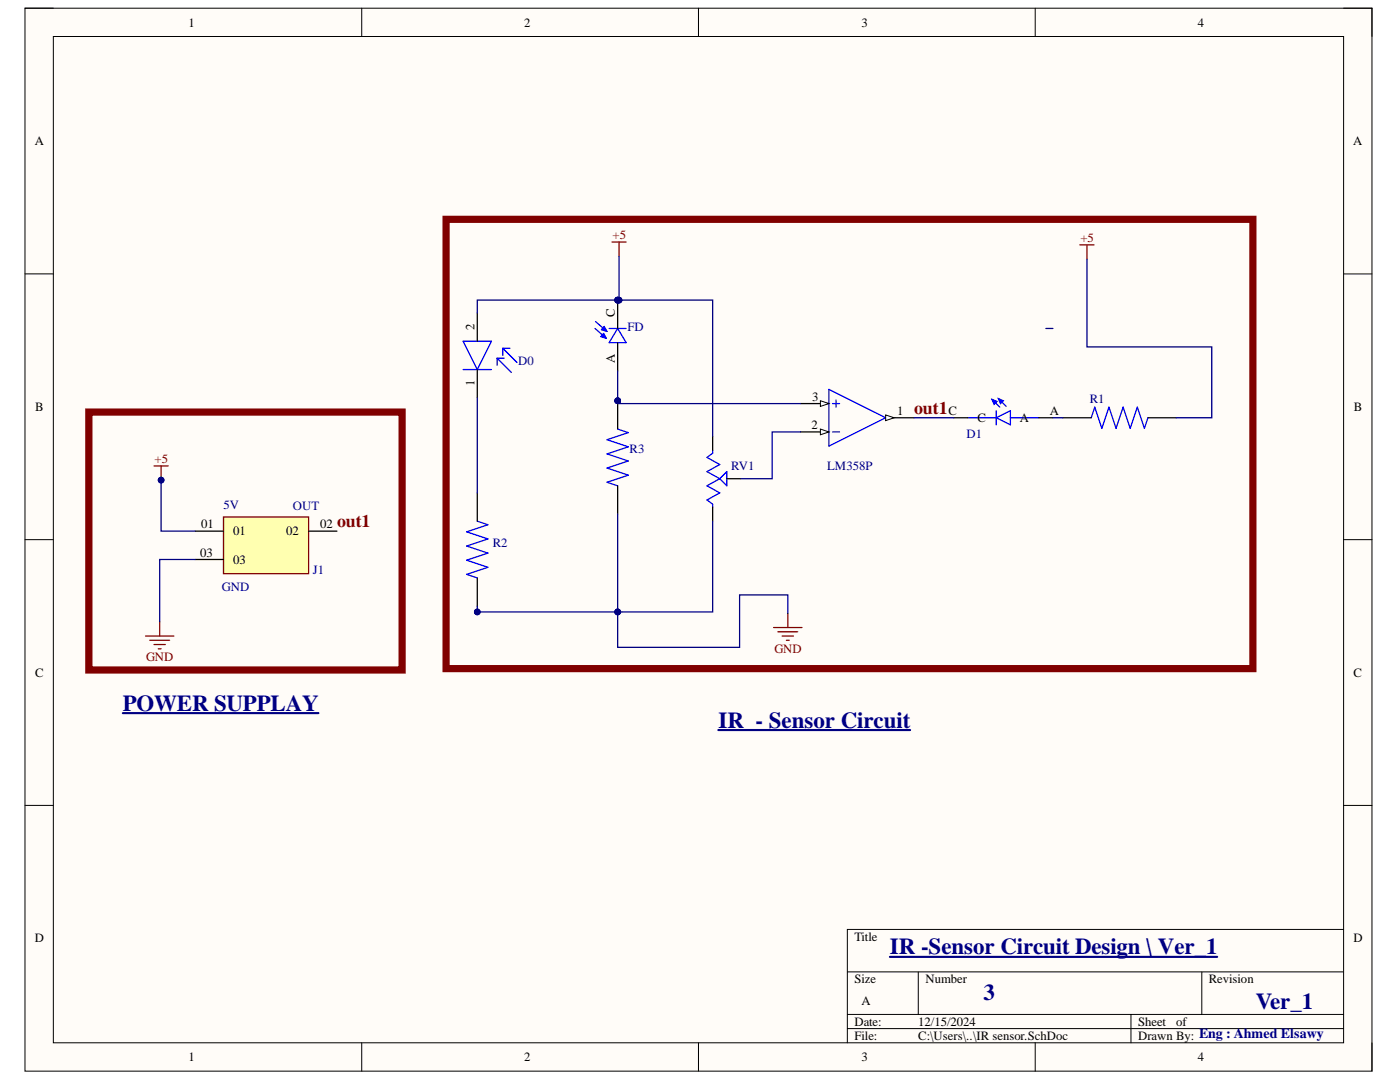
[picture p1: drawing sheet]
<svg xmlns="http://www.w3.org/2000/svg" width="279mm" height="216mm" viewBox="0 0 279 216" stroke-linecap="round" stroke-linejoin="round" font-family="sans-serif">
<defs><g id="words">
<g font-size="4.6" fill="#000080">
<text x="24.5" y="141.8">POWER SUPPLAY</text>
<text x="143.4" y="145.2">IR - Sensor Circuit</text>
<text x="177.6" y="190.4">IR -Sensor Circuit Design \ Ver_1</text>
<text x="196.3" y="199.5">3</text>
<text x="250.6" y="201.4">Ver_1</text>
</g>
<g font-size="3.5" fill="#800000">
<text x="182.4" y="82.6">out1</text>
<text x="67.3" y="105.2">out1</text>
</g>
<g font-size="2.5">
<text x="37.6" y="5.3">1</text>
<text x="104.6" y="5.3">2</text>
<text x="171.9" y="5.3">3</text>
<text x="239" y="5.3">4</text>
<text x="6.9" y="29">A</text>
<text x="270" y="29">A</text>
<text x="94.7" y="65.8" transform="rotate(-90 94.7 65.8)">2</text>
<text x="122.7" y="63.3" transform="rotate(-90 122.7 63.3)">C</text>
<text x="94.7" y="76.9" transform="rotate(-90 94.7 76.9)">1</text>
<text x="122.7" y="72.5" transform="rotate(-90 122.7 72.5)">A</text>
<text x="7" y="82">B</text>
<text x="162.1" y="80">3</text>
<text x="179" y="82.8">1</text>
<text x="189.3" y="82.8">C</text>
<text x="209.5" y="82.8">A</text>
<text x="270.2" y="82">B</text>
<text x="162" y="85.6">2</text>
<text x="195.1" y="84.2">C</text>
<text x="203.5" y="84.2">A</text>
<text x="40.1" y="105.4">01</text>
<text x="46.6" y="106.8">01</text>
<text x="57.1" y="106.8">02</text>
<text x="63.9" y="105.4">02</text>
<text x="40" y="111">03</text>
<text x="46.6" y="112.5">03</text>
<text x="7" y="135">C</text>
<text x="270.1" y="135">C</text>
<text x="6.9" y="188.1">D</text>
<text x="170.5" y="187.7">Title</text>
<text x="270.1" y="188.1">D</text>
<text x="170.5" y="196.2">Size</text>
<text x="184.7" y="196.2">Number</text>
<text x="241.2" y="196.2">Revision</text>
<text x="171.9" y="200.5">A</text>
<text x="170.5" y="204.7">Date:</text>
<text x="170.5" y="207.5">File:</text>
<text x="183.3" y="204.7">12/15/2024</text>
<text x="183.3" y="207.5">C:\Users\..\IR sensor.SchDoc</text>
<text x="227.1" y="204.7">Sheet</text>
<text x="227.1" y="207.5">Drawn By: Eng : Ahmed Elsawy</text>
<text x="234.7" y="204.7">of</text>
<text x="37.6" y="211.8">1</text>
<text x="104.6" y="211.8">2</text>
<text x="171.9" y="211.8">3</text>
<text x="239" y="211.8">4</text>
</g>
<g font-size="2.5" fill="#800000">
<text x="122.3" y="47.7">+5</text>
<text x="215.6" y="48.3">+5</text>
<text x="30.8" y="92.4">+5</text>
<text x="29.2" y="132">GND</text>
<text x="154.5" y="130.3">GND</text>
</g>
<g font-size="2.5" fill="#000080">
<text x="125.2" y="66.1">FD</text>
<text x="103.4" y="72.9">D0</text>
<text x="217.5" y="80.4">R1</text>
<text x="192.9" y="87.3">D1</text>
<text x="125.6" y="90.4">R3</text>
<text x="145.9" y="93.8">RV1</text>
<text x="165.1" y="93.8">LM358P</text>
<text x="44.6" y="101.5">5V</text>
<text x="58.5" y="101.8">OUT</text>
<text x="98.4" y="109.1">R2</text>
<text x="44.3" y="117.9">GND</text>
<text x="62.4" y="114.5">J1</text>
</g>
</g></defs>
<path d="M5 1.6h268.8v212.1h-268.8z" fill-rule="evenodd" fill="#fffcf8"/>
<path d="M5 1.6h268.8v212.1h-268.8z" fill="none" stroke="#000" stroke-width=".2"/>
<path d="M10.6 7.3h257.5v200.8h-257.5z" fill-rule="evenodd" fill="#fffcf8"/>
<g fill="none" stroke="#000" stroke-width=".2">
<path d="M5 1.6h5.6M10.6 7.3h257.5v200.8h-257.5zM72.2 1.6v5.7M139.4 1.6v5.7M206.6 1.6v5.7M268.1 1.6h5.7v5.7M5 54.7h5.6M268.1 54.7h5.7M5 107.7h5.6M268.1 107.7h5.7M5 160.7h5.6M268.1 160.7h5.7"/>
<path d="M169.1 193.9h99M183.3 193.9v8.5M239.8 193.9v8.5M268.1 185.5h-99v22.6M72.2 208.1v5.6M139.4 208.1v5.6M169.1 202.4h99M169.1 205.2h99M206.6 208.1v5.6M225.7 202.4v5.7M273.8 208.1v5.6"/>
</g>
<path d="M165.4 77.7l11.4 5.7-11.4 5.6zM166.8 79.8v1.4M166.1 80.5h1.5M166.1 86.2h1.5" fill="none" stroke="#00f" stroke-width=".25"/>
<path d="M159.8 80.5h5.6" fill="none" stroke="#000" stroke-width=".25"/>
<path d="M163.7 80l1.7 .5-1.7 .6z" fill="#f8fcff"/>
<path d="M163.7 80l1.7 .5-1.7 .6z" fill="none" stroke="#000" stroke-width=".2"/>
<path d="M159.8 86.2h5.6" fill="none" stroke="#000" stroke-width=".25"/>
<path d="M163.7 85.6l1.7 .6-1.7 .6z" fill="#f8fcff"/>
<path d="M163.7 85.6l1.7 .6-1.7 .6z" fill="none" stroke="#000" stroke-width=".2"/>
<path d="M176.8 83.4h5.6" fill="none" stroke="#000" stroke-width=".25"/>
<path d="M176.8 82.8l1.6 .6-1.6 .5z" fill="#f8fcff"/>
<path d="M176.8 82.8l1.6 .6-1.6 .5z" fill="none" stroke="#000" stroke-width=".2"/>
<path d="M44.6 103.2h17v11.3h-17z" fill-rule="evenodd" fill="#ffffb0"/>
<path d="M44.6 103.2h17v11.3h-17z" fill="none" stroke="#800000" stroke-width=".25"/>
<path d="M38.9 106h5.7M38.9 111.6h5.7M61.6 106h5.6" fill="none" stroke="#000" stroke-width=".25"/>
<path d="M198 79.7l1.5 1.5M199.2 79.5l1.6 1.6M193.2 83.4h5.6M198.8 83.4l2.8-1.5v2.9zM198.8 81.9v2.9M201.6 83.4h5.7" fill="none" stroke="#00f" stroke-width=".25"/>
<path d="M199.2 79.5l1 .5-.5 .5z" fill="#00f"/>
<path d="M199.2 79.5l1 .5-.5 .5z" fill="none" stroke="#00f" stroke-width=".25"/>
<path d="M198 79.7l1 .4-.6 .6z" fill="#00f"/>
<path d="M198 79.7l1 .4-.6 .6z" fill="none" stroke="#00f" stroke-width=".25"/>
<path d="M190.3 83.4h2.9M207.3 83.4h2.8" fill="none" stroke="#000" stroke-width=".25"/>
<circle cx="123.3" cy="59.9" r=".57" fill="#000080"/>
<circle cx="123.3" cy="59.9" r=".57" fill="none" stroke="#000080" stroke-width=".2"/>
<path d="M118.7 65.5l2.3 2M118.9 64.2l2.2 1.9M119.9 67.2l.6-.7 .5 1M119.9 67.2l1.1 .3M120 65.8l.6-.7 .5 1M120 65.8l1.1 .3M120.4 66.7l.1 .3M120.5 65.3l.2 .3M120.7 67v.2h-.8M120.9 65.7v.1h-.9M121.6 65.5h3.4M123.3 65.5l1.7 2.9h-3.4z" fill="none" stroke="#00f" stroke-width=".25"/>
<path d="M123.3 59.9v5.6M123.3 68.4v5.6" fill="none" stroke="#000" stroke-width=".25"/>
<circle cx="123.3" cy="59.9" r=".57" fill="#000080"/>
<circle cx="123.3" cy="59.9" r=".57" fill="none" stroke="#000080" stroke-width=".2"/>
<circle cx="123.3" cy="80" r=".56" fill="#000080"/>
<circle cx="123.3" cy="80" r=".56" fill="none" stroke="#000080" stroke-width=".2"/>
<path d="M123.3 85.6l2.1 .7-4.3 1.4 4.3 1.5-4.3 1.4 4.3 1.4-4.3 1.4 4.3 1.4-4.3 1.4 2.2 .7" fill="none" stroke="#00f" stroke-width=".25"/>
<path d="M123.3 80v5.6M123.3 96.9v5.7" fill="none" stroke="#000" stroke-width=".25"/>
<circle cx="123.3" cy="80" r=".56" fill="#000080"/>
<circle cx="123.3" cy="80" r=".56" fill="none" stroke="#000080" stroke-width=".2"/>
<path d="M142.2 89.9v.5l-1.1 .9 2.5 1.4-2.5 1.4 2.5 1.4M143.6 95.5l-2.5 1.4 2.5 1.4-2.5 1.5 1.1 .8v.6M143.6 95.5l1.5-1.4v2.8zM217.8 83.4l.7-2.2 1.4 4.3 1.4-4.3 1.4 4.3 1.4-4.3 1.5 4.3 1.4-4.3 1.4 4.3 .7-2.1M95.3 104l2.1 .7-4.3 1.4 4.3 1.4-4.3 1.5 4.3 1.4-4.3 1.4 4.3 1.4-4.3 1.4 2.2 .7" fill="none" stroke="#00f" stroke-width=".25"/>
<path d="M95.3 98.3v5.7M142.2 87v2.9M145.1 95.5h2.8M212.1 83.4h5.7M229.1 83.4h5.7M95.3 115.3v5.7M142.2 101.2v2.8" fill="none" stroke="#000" stroke-width=".25"/>
<g fill="none" stroke="#800000" stroke-width=".25">
<path d="M122.1 48.3h2.9M123.5 48.3v2.8M30.7 93h2.9M32.2 93v2.8M29 126.9h5.7M29.9 127.8h4M30.7 128.6h2.3M31.6 129.5h.6M31.9 124.1v2.8M154.4 125.2h5.7M155.2 126.1h4M156.1 126.9h2.3"/>
<path d="M156.9 127.8h.6M157.2 122.4v2.8"/>
</g>
<circle cx="32.2" cy="95.8" r=".57" fill="#000080"/>
<circle cx="32.2" cy="95.8" r=".57" fill="none" stroke="#000080" stroke-width=".2"/>
<path d="M89 43.8h161v89.6h-161zM17.7 82.2h62.6v51.5h-62.6z" fill="none" stroke="#800000" stroke-width="1.4"/>
<path d="M24.5 142.3h39M143.4 145.7h38.2M177.6 190.9h65.3" fill="none" stroke="#000080" stroke-width=".42"/>
<path d="M215.5 48.9h2.8M216.9 48.9v2.8" fill="none" stroke="#800000" stroke-width=".25"/>
<path d="M92.4 68.1h5.7l-2.8 5.6zM92.4 73.7h5.7M99.2 71.5l2.8 2.8M99.2 71.5v1.4M99.2 71.5h1.4M100.3 69.5l2.9 2.8M100.3 69.5v1.4M100.3 69.5h1.5" fill="none" stroke="#00f" stroke-width=".25"/>
<path d="M95.3 62.4v5.7M95.3 73.7v5.7" fill="none" stroke="#000" stroke-width=".25"/>
<path d="M123.3 74v6.5h36.5" fill="none" stroke="#000080" stroke-width=".25"/>
<circle cx="123.3" cy="80" r=".56" fill="#000080"/>
<circle cx="123.3" cy="80" r=".56" fill="none" stroke="#000080" stroke-width=".2"/>
<path d="M208.7 65.5h1.4M32.2 95.2v10.8h6.7M159.8 86.2h-5.7v9.3h-6.2" fill="none" stroke="#000080" stroke-width=".25"/>
<circle cx="32.2" cy="95.8" r=".57" fill="#000080"/>
<circle cx="32.2" cy="95.8" r=".57" fill="none" stroke="#000080" stroke-width=".2"/>
<path d="M123.3 59.9h-28v2.5M216.9 51.7v17.5h24.9v14.2h-7M95.3 79.4v18.9M182.4 83.4h7.9M210.1 83.4h2M38.9 111.6h-7v12.5" fill="none" stroke="#000080" stroke-width=".25"/>
<circle cx="123.3" cy="59.9" r=".57" fill="#000080"/>
<circle cx="123.3" cy="59.9" r=".57" fill="none" stroke="#000080" stroke-width=".2"/>
<path d="M123.5 59.9h18.7v27.1" fill="none" stroke="#000080" stroke-width=".25"/>
<circle cx="123.5" cy="59.9" r=".57" fill="#000080"/>
<circle cx="123.5" cy="59.9" r=".57" fill="none" stroke="#000080" stroke-width=".2"/>
<path d="M123.5 51.1v8.8h-.2" fill="none" stroke="#000080" stroke-width=".25"/>
<circle cx="123.5" cy="59.9" r=".57" fill="#000080"/>
<circle cx="123.5" cy="59.9" r=".57" fill="none" stroke="#000080" stroke-width=".2"/>
<circle cx="123.3" cy="59.9" r=".57" fill="#000080"/>
<circle cx="123.3" cy="59.9" r=".57" fill="none" stroke="#000080" stroke-width=".2"/>
<path d="M123.3 102.6v19.5h18.9v-18.1" fill="none" stroke="#000080" stroke-width=".25"/>
<circle cx="123.3" cy="122.1" r=".57" fill="#000080"/>
<circle cx="123.3" cy="122.1" r=".57" fill="none" stroke="#000080" stroke-width=".2"/>
<path d="M123.3 122.1v7.1h24.3v-10.5h9.6v3.7" fill="none" stroke="#000080" stroke-width=".25"/>
<circle cx="123.3" cy="122.1" r=".57" fill="#000080"/>
<circle cx="123.3" cy="122.1" r=".57" fill="none" stroke="#000080" stroke-width=".2"/>
<path d="M95.3 122.1h28" fill="none" stroke="#000080" stroke-width=".25"/>
<circle cx="95.3" cy="122.1" r=".57" fill="#000080"/>
<circle cx="95.3" cy="122.1" r=".57" fill="none" stroke="#000080" stroke-width=".2"/>
<circle cx="123.3" cy="122.1" r=".57" fill="#000080"/>
<circle cx="123.3" cy="122.1" r=".57" fill="none" stroke="#000080" stroke-width=".2"/>
<path d="M95.3 121v1.1h-.3" fill="none" stroke="#000080" stroke-width=".25"/>
<circle cx="95.3" cy="122.1" r=".57" fill="#000080"/>
<circle cx="95.3" cy="122.1" r=".57" fill="none" stroke="#000080" stroke-width=".2"/>
<use href="#words"/>
</svg>
